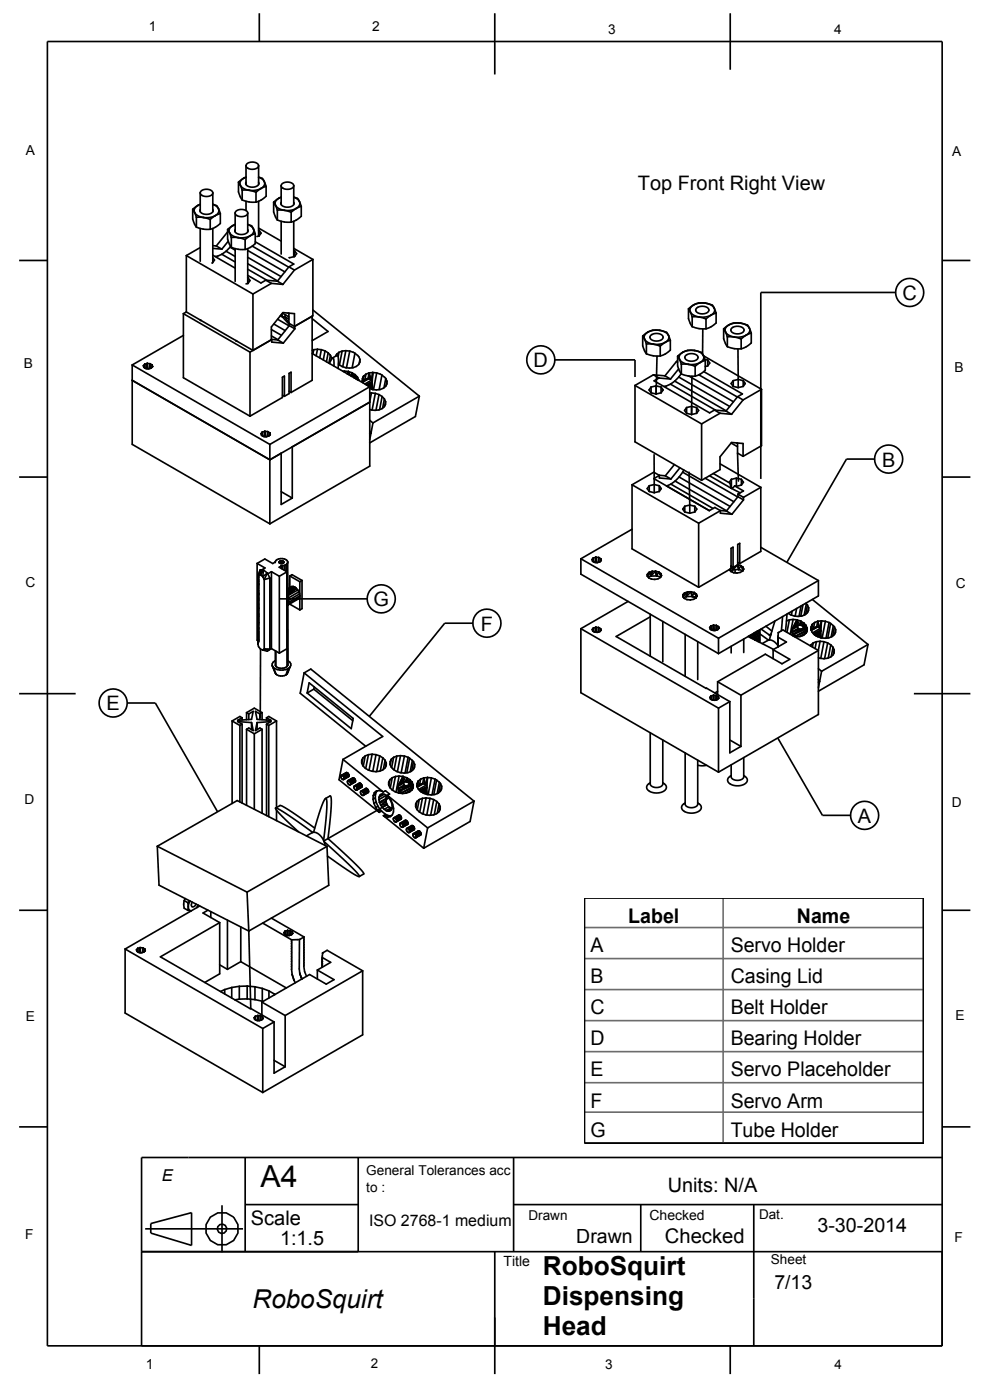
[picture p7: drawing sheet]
<svg xmlns="http://www.w3.org/2000/svg" width="210mm" height="297mm" viewBox="0 0 210 297" stroke-linecap="round" stroke-linejoin="round" font-family="sans-serif">
<defs><g id="words">
<text font-size="6.4" x="55.3" y="251.9">A4</text>
<g font-size="5.6">
<text x="115.1" y="270.5">RoboSquirt</text>
<text x="115.1" y="276.8">Dispensing</text>
<text x="115.1" y="283.2">Head</text>
</g>
<text font-size="5.5" x="53.6" y="277.5">RoboSquirt</text>
<g font-size="4.3">
<text x="133.3" y="195.8">Label</text>
<text x="169.1" y="195.8">Name</text>
<text x="125.3" y="202">A</text>
<text x="155" y="202">Servo Holder</text>
<text x="125.3" y="208.6">B</text>
<text x="155" y="208.6">Casing Lid</text>
<text x="125.3" y="215.2">C</text>
<text x="155" y="215.2">Belt Holder</text>
<text x="125.3" y="221.8">D</text>
<text x="155" y="221.8">Bearing Holder</text>
<text x="125.3" y="228.4">E</text>
<text x="155" y="228.4">Servo Placeholder</text>
<text x="125.3" y="235">F</text>
<text x="155" y="235">Servo Arm</text>
<text x="125.3" y="241.2">G</text>
<text x="155" y="241.2">Tube Holder</text>
<text x="53.2" y="259.8">Scale</text>
<text x="141" y="263.7">Checked</text>
</g>
<g font-size="4.2">
<text x="135.3" y="40.4">Top Front Right View</text>
<text x="191.4" y="63.6">C</text>
<text x="113.2" y="77.9">D</text>
<text x="187.1" y="99">B</text>
<text x="79.2" y="128.6">G</text>
<text x="102" y="133.8">F</text>
<text x="22.6" y="150.7">E</text>
<text x="182" y="174.6">A</text>
<text x="141.7" y="252.8">Units: N/A</text>
<text x="173.4" y="261.3">3-­30-­2014</text>
<text x="59.4" y="264.1">1:1.5</text>
</g>
<g font-size="4.1">
<text x="122.2" y="263.6">Drawn</text>
<text x="164.3" y="273.4">7/13</text>
</g>
<text font-size="3.5" x="34.3" y="250.6">E</text>
<text font-size="3.4" x="78.3" y="260.1">ISO 2768-­1 medium</text>
<g font-size="3">
<text x="137.8" y="258.8">Checked</text>
<text x="106.8" y="268.7">Title</text>
<text x="30.9" y="290.3">1</text>
</g>
<g font-size="2.9">
<text x="31.6" y="6.6">1</text>
<text x="79" y="6.6">2</text>
<text x="129" y="7.2">3</text>
<text x="176.9" y="7.1">4</text>
<text x="5.5" y="32.9">A</text>
<text x="202" y="33">A</text>
<text x="5.1" y="78.1">B</text>
<text x="202.5" y="79">B</text>
<text x="5.4" y="124.6">C</text>
<text x="202.7" y="124.7">C</text>
<text x="5.2" y="170.7">D</text>
<text x="201.9" y="171.2">D</text>
<text x="5.5" y="216.7">E</text>
<text x="202.7" y="216.5">E</text>
<text x="77.7" y="249.2">General Tolerances acc</text>
<text x="77.7" y="252.9">to :</text>
<text x="5.4" y="262.9">F</text>
<text x="112.1" y="258.8">Drawn</text>
<text x="161" y="258.7">Dat.</text>
<text x="202.5" y="263.4">F</text>
<text x="163.5" y="268.2">Sheet</text>
<text x="128.4" y="290.4">3</text>
</g>
<g font-size="2.8">
<text x="78.6" y="290.2">2</text>
<text x="177" y="290.5">4</text>
</g>
</g></defs>
<g fill="none" stroke="#000" stroke-width=".35">
<path d="M10.1 8.8h189.8v276.7h-189.8zM55 2.8v6M105 2.8v13M154.9 2.8v12M4.1 55.3h6M199.9 55.3h5.9M117.7 76.3h17v3.7M136.3 71.3v2.1l.8 1.7M136.3 71.3l.4 .6M136.7 71.9l.6 .7 1.3 .4M136.7 71.9l.4 1.1M137.1 75.1l1.5 .4h1.4"/>
<path d="M137.1 73v2.1M137.1 73h1.5M137.4 70.5l-1.1 .8M137.4 70.5a1.16 1.16 0 0 0-.7 1.4M138.1 71.1a1.73 1.73 0 0 1 2.6 .4 1.62 1.62 0 0 1-2.8 0zM138.6 73l1.4 .4M138.6 79.5l2.5 .2M138.6 79.5l1.2 .7M138.6 79.5l-3.9 2.3M139.9 70.1a3.3 3.3 0 0 0-2.5 .4M139.9 70.1h-1.2l-1.3 .4M139.9 70.1l1.3 .4 .6 .7"/>
<path d="M139.9 70.1l1.5 .4 .4 .7M140 73.4v2.1M141.1 79.7l1.1 .7M141.1 72.6l-1 .4h-1.5M141.1 72.6l-1.1 .8M141.8 71.2a1.13 1.13 0 0 1-.7 1.4M141.8 71.2l.4 1M142.2 72.2l-1.1 .4M142.2 72.2v2.1l-1.1 .8-1.1 .4M143.5 76.7l.2 .1M143.5 76.7l-2.4 3M143.7 75.6v2.1l.8 1.6"/>
<path d="M143.7 75.6l.4 .6M143.7 76.5l-.2 .2M144 78.3l-1.8 2.1M144 80l10.8 6.2M144 80l-.9 .9M144.1 76.2l.6 .6 1.3 .5M144.1 76.2l.4 1.1M144.5 79.3l-.5 .7M144.5 79.3l1.5 .5h1.5M144.5 77.3v2M144.5 77.3h1.5M144.8 74.8l-1.1 .8"/>
<path d="M144.8 74.8a1.16 1.16 0 0 0-.7 1.4M145.5 75.4a1.73 1.73 0 0 1 2.6 .4 1.62 1.62 0 0 1-2.8 0zM146 77.3l1.5 .4M146 65.5v2.1l.8 1.7M146 65.5l.4 .7M146.1 79.8l9.5 5.4M146.4 66.2l.6 .6 1.3 .4M146.4 66.2l.4 1M146.8 69.3l1.5 .4 1.5 .1M146.8 67.2v2.1M146.8 67.2h1.5M147.1 64.7l-1.1 .8"/>
<path d="M147.1 64.7a1.16 1.16 0 0 0-.7 1.5M147.3 74.4a3.3 3.3 0 0 0-2.5 .4M147.3 74.4l-1.2-.1-1.3 .5M147.3 74.4l1.3 .4 .6 .6M147.3 74.4l1.5 .4 .4 .6M147.5 77.7v2.1M147.8 65.4a1.73 1.73 0 0 1 2.6 .4 1.62 1.62 0 0 1-2.8 0zM148.2 79.5l8.2 4.7M148.3 67.2l1.5 .5M148.5 76.9l-1 .4h-1.5M148.5 76.9l-1 .8M149.2 75.4a1.13 1.13 0 0 1-.7 1.5"/>
<path d="M149.2 75.4l.4 1.1M149.2 75.5l12.3 7.1M149.3 78.8l8.2 4.8-1.1 .6M149.5 76.3l.6 .1M149.6 76.5l-1.1 .4M149.6 76.5v2.1l-1.1 .8-1 .4M149.7 64.3h-1.5l-1.1 .4M149.7 64.3a3.3 3.3 0 0 0-2.6 .4M149.7 64.3l1.2 .5 .6 .6M149.7 64.3l1.4 .4 .4 .7M149.8 67.7v2.1M150.1 77.6l-.5 .1"/>
<path d="M150.1 76.4l.5 .6-.5 .6M150.1 76.4v1.2M150.8 66.9l-1.3 .4-1.2-.1M150.8 66.9l-1 .8M151.5 65.4a1.13 1.13 0 0 1-.7 1.5M151.5 65.4l.4 1M151.9 66.4l-1.1 .5M151.9 66.4v2.1l-1.1 .8-1 .5M153.5 69.8v2.1l.8 1.6M153.5 69.8l.4 .6M153.9 70.4l.6 .6 1.3 .5M153.9 70.4l.4 1.1"/>
<path d="M154.3 73.5l1.5 .5h1.4M154.3 71.5v2M154.3 71.5h1.5M154.6 69l-1.1 .8M154.6 69a1.16 1.16 0 0 0-.7 1.4M155.2 69.6a1.73 1.73 0 0 1 2.6 .4 1.62 1.62 0 0 1-2.8 0zM155.8 71.5l1.4 .4M157.1 68.6a3.3 3.3 0 0 0-2.5 .4M157.1 68.6l-1.2-.1-1.3 .5M157.1 68.6l1.1 .3 .8 .7M157.1 68.6l1.5 .4 .4 .6M157.2 71.9v2.1"/>
<path d="M158.3 71.1l-1.3 .4h-1.2M158.3 71.1l-1.1 .8M159 69.6a1.13 1.13 0 0 1-.7 1.5M159 69.6l.4 1.1M159.4 70.7l-1.1 .4M159.4 70.7v2.1l-1.1 .8-1.1 .4M190 62h-28.6v39.6M134.7 81.8l14.1 8.1M134.7 81.8v11.9l14.1 8.2M138.1 82.1l-.4 .6 .4 .6M138.1 83.3l1.1 .3M138.1 82.1v1.2"/>
<path d="M139.2 81.9l1 .2M139.2 81.9v1.7M139.2 81.9l-1.1 .2M139.8 80.2l2.4 .2M139.8 80.2l-1.1 .6 11.8 6.8 1.1-.6M140.2 83.3l-1 .3M140.2 82.1l.5 .6-.5 .6M140.2 82.1v1.2M142.2 81.5l9.6 5.5M142.2 81.5l-1.4 .5M143 98.6l-1.9 2.3M143.1 80.9l-.9 .6"/>
<path d="M143.1 80.9l10.9 6.3M144.2 99.2l-1.9 2.4M145.1 99.7l-.3 .5M145.6 86.5l-.4 .6 .4 .6M145.6 87.7l1.1 .2M145.6 86.5v1.2M146.7 86.2l1.1 .3M146.7 86.2v1.7M146.7 86.2l-1.1 .3M147.8 87.7l-1.1 .2M147.8 86.5v1.2M147.8 86.5l.4 .6-.4 .6"/>
<path d="M148.8 89.9v12M151.6 87l2.4 .2M151.6 87l1.1 .7M152.7 87.7l2.5 .2M152.7 98.4l8.7 5M152.7 87.7l-3.9 2.2M154 87.2l1.2 .7M155.1 94l1.3 .8M155.5 80.8l-.4 .6 .4 .6M155.5 82l1.1 .2M155.5 80.8v1.2M156.3 94l.1 .1"/>
<path d="M156.4 84.2l1.2 .6M156.4 94v2.1l1.2 .7M156.4 84.2l-2.4 3M156.6 80.5l1.1 .3M156.6 80.5v1.7M156.6 80.5l-1.1 .3M157.6 96.8v-2.7l-2.4-.2-2.5 3v2.7l-3.9 2.3M157.6 84.8l-2.4 3.1M157.7 82l-1.1 .2M157.7 80.8l.4 .6-.4 .6M157.7 80.8v1.2M161.5 82.6v12l-3.9 2.2"/>
<path d="M161.5 82.6l-3.9 2.2M185.5 97.4h-5.9l-12.7 21.9M4.1 101.2h6M54.5 119.5l1.7 1-.8 .5M54.5 119.5v16.3l.2 .1M54.5 119.5l1.7-.9 1.6 .9 .6-.2a1.51 1.51 0 0 1 2.5-.4l.1 .2v7.6M59.3 119.1v.3M59.3 119.4v.1M59.3 119.1h.1M59.3 119.1v.4M59.3 119.5h.2M59.5 119.5l.1 .1"/>
<path d="M59.5 119l-.2 .1M59.5 119v.5M59.6 119h.2M59.6 119v.6M59.6 119.6h.2M59.6 119h-.1M59.8 119h.1M59.8 119v.6M59.9 119.5l-.1 .1M59.9 119l.2 .1M59.9 119v.5M60.1 119.5h-.2"/>
<path d="M60.1 119.1h.1M60.1 119.1v.4M60.2 119.4l-.1 .1M60.2 119.1v.3M60.3 119.9l-.4 .1M60.3 119.9v1.1M60.7 119.8v1.4M60.7 119.8l-.4 .1M60.9 119.6l.1 21.5M60.9 119.6l-.2 .2M60.9 119.6l.1 8.8M60.9 119.6v21.8"/>
<path d="M60.9 119.6l.1 7.1M61 119.4l-.1 .2M123.2 118.5l29.2 16.9M123.2 118.5v3.3l29.2 16.9M125.6 118.7h.1M125.6 118.7l.1 .3 .4 .3M125.9 118.4l-.3 .3M125.9 118.4v.8M125.9 118.4h.1M126.1 119.3h.1M126.4 118.2l-.5 .2M126.4 118.2l-.2 1.1"/>
<path d="M126.4 118.2v1.1M126.4 118.2l.6 .1M126.4 118.2v1.1v-1.1M126.4 118.2l.2 1.1M126.4 118.2h.1M127 118.3h.1M127 118.3v1M127 118.3l.4 .2M127.3 119.2l-.6 .2-.6-.1M127.3 119.2h.1M127.4 118.5l.1 .4M127.4 118.5v.5"/>
<path d="M127.5 118.9h.1M127.5 118.9l-.2 .3M134.1 112.3l-10.9 6.2M134.1 102.8l14.1 8.2M134.1 102.8v13.6l14.1 8.2M137.7 103l-.4 .7 .4 .6M137.7 104.3l1.1 .2M137.7 103v1.3M138.8 102.8l1 .2M138.8 102.8v1.7M138.8 102.8l-1.1 .2M139.8 100.8l1.3 .1"/>
<path d="M139.8 104.3l-1 .2M139.8 103l.5 .7-.5 .6M139.8 103v1.3M139.9 100.9l-1.2 .6 11.8 6.8 1.1-.6 1.2 .6M139.9 100.9l-1.2-.7-4.6 2.6M139.9 100.9v.5l2.4 .2M141.1 100.9l1.2 .7M141.4 103.1h.1M142.3 102.7l9 5.2M142.3 102.7l-.9 .4M143.2 102.1l10.9 6.3M143.2 102.1l-.9 .6"/>
<path d="M144.1 101.2l-.9 .9M144.1 101.2l10.8 6.2M144.8 100.2l-.7 1M144.8 100.2l10.9 6.2M145.3 107.4l-.5 .6 .5 .6M145.3 108.6l1 .3M145.3 107.4v1.2M146.3 107.1l1.1 .3M146.3 107.1v1.8M146.3 107.1l-1 .3M147.4 107.4v1.2M147.4 108.6l-1.1 .3"/>
<path d="M147.4 107.4l.4 .6-.4 .6M148.2 111v13.6M149.6 101.4l6.9 4M150.5 100.9l4.6 2.7M151.3 100.5l3.6 2M152.8 108.3l1.3 .1M152.8 108.3l-4.6 2.7M152.8 108.3v.6l2.5 .2M154.1 108.4l1.2 .7M154.9 102.5l.2 1.1M155.1 101.7l-.4 .6 .2 .2M155.1 101.7v1.9"/>
<path d="M155.8 103.1l-.7 .5M155.8 103.1l.4 .1M155.8 103.1l1.9 1.1-1.2 .6M156.2 101.4l1.1 .3M156.2 101.4v1.8M156.2 101.4l-1.1 .3M156.5 119.8l-1.1 1.1M156.5 119.8h-.1M156.5 119.3l.4 .3M156.5 119.8l.6 .2M156.5 119.8h.1M156.5 119.8l.2 1"/>
<path d="M156.5 105.4l1.2 .7M156.5 105.4l-2.4 3M156.5 104.8l1.2 .7M156.5 104.8v.6M156.9 119.6v-4.3l-.4 .2v4.3l-1 .6M157.1 120h.1M157.1 120l.6 .8-.5-.8M157.1 120l-.4 .8M157.2 120l.4 .3M157.3 102.9l-1.1 .3M157.3 101.7l.4 .6-.4 .6M157.3 101.7v1.2"/>
<path d="M157.7 106.1l-2.4 3M157.7 105.5v.6M161.4 103.4v13.6l-4.5 2.6M161.4 103.4l-3.7 2.1M161.4 116.1l12.2 7.1M199.9 101.2h5.9M54.7 129.4l.1-.3-.1 .4M54.7 135.6l.1-.4-.1 .5M54.7 136.4l.1 .8 .5 .5 .4 .2M54.7 134.7l.1-.5-.1 .6M54.7 133.6l.1-.4-.1 .5M54.7 128.3v.2"/>
<path d="M54.7 122.6v.2M54.7 122.4v.1M54.7 132.4l.1-.5-.1 .5M54.7 124.1v.1M54.7 125.4v.2M54.7 126.2v.3M54.7 128.1v.1M54.7 130.6v.1M54.7 136.3v.1M54.7 136v.2M54.7 135.9v.1M54.7 135.6v.2"/>
<path d="M54.7 135.5v.1M54.7 135.2v.2M54.7 135.1v.1M54.7 134.8v.2M54.7 134.7v.1M54.7 134.4v.2M54.7 134.3h.1M54.7 134v.2M54.7 133.6v.2M54.7 133.2v.2M54.7 133v.1M54.7 132.8v.2"/>
<path d="M54.7 132.4v.2M54.7 132v.2M54.7 131.8v.1M54.7 131.7v.1M54.7 131.1v.3M54.7 131v.1M54.7 130.7v.2M54.7 130.3v.2M54.7 129.9v.2M54.7 129.8v.1M54.7 129.5v.2M54.7 129.1v.2"/>
<path d="M54.7 129h.1M54.7 128.7v.2M54.7 128.6h.1M54.7 127.9v.2M54.7 127.7v.1M54.7 127.5v.2M54.7 127.3v.1M54.7 127.1v.2M54.7 126.9v.1M54.7 126.5v.1M54.7 126.1v.1M54.7 125.8v.3"/>
<path d="M54.7 125.7v.1M54.7 125v.2M54.7 124.9v.1M54.7 124.6v.2M54.7 123.8v.2M54.7 123.7h.1M54.7 123.4v.2M54.7 122.8v.1M54.7 124.2l.1-.4-.1 .7M54.7 130.7l.1-.4-.1 .6M54.7 122.8l.1-.4-.1 .6M54.7 123v.2"/>
<path d="M54.7 123.3h.1M54.7 124.5v.1M54.7 124.2v.2M54.7 125.3v.1M54.7 129.4v.1M54.7 131.4v.1M54.7 131.5v.1M54.7 132.2v.1M54.7 132.6v.1M54.7 133.5h.1M54.7 126.3l.1-.3-.1 .5M54.7 123.1h.1"/>
<path d="M54.7 127v.1M54.7 127.4v.1M54.7 130.8v.1M54.7 134.2v.1M54.7 134.6v.1M54.7 122.5v.1M54.7 135.3l.1-.4-.1 .6M54.7 122.8h.1M54.7 123.2v.1M54.7 123.3v.1M54.7 124.3h.1M54.7 125.2v.1"/>
<path d="M54.7 126.5h.1M54.7 126.9h.1M54.7 127.1v.1M54.7 127.3h.1M54.7 127.7h.1M54.7 128.1h.1M54.7 128.2v.1M54.7 128.4h.1M54.7 128.5v.1M54.7 128.9v.1M54.7 129.3v.1M54.7 130.3h.1"/>
<path d="M54.7 130.9v.1M54.7 131.1h.1M54.7 131.5h.1M54.7 131.8h.1M54.7 131.9v.1M54.7 132v.1M54.7 132.6h.1M54.7 133.1v.1M54.7 133.4v.1M54.7 133.5v.1M54.7 133.9v.1M54.7 135v.1"/>
<path d="M54.7 135.6h.1M54.7 135.8v.1M54.7 133.8v.1M54.7 123.6v.1M54.7 123.7v.1M54.7 123.9h.1M54.7 124v.1M54.7 124.4v.1M54.7 124.8v.1M54.7 125.6v.1M54.7 125.8h.1M54.7 126v.1"/>
<path d="M54.7 127.5v.1M54.7 129.7v.1M54.7 130.5v.1M54.7 130.7h.1M54.7 132.3v.1M54.7 132.7v.1M54.7 134.3v.1M54.7 135.2h.1M54.7 135.4v.1M54.7 136h.1M54.7 136.1v.1M54.7 136.4h.1"/>
<path d="M54.7 126.6v.3M54.7 122.9v.1M54.7 128.6v.1M54.7 130.1v.2M54.7 131.6v.1M54.7 133h.1M54.7 136.2v.1M54.7 122.7h.1M54.7 124.7v.1M54.7 125h.1M54.7 125.4h.1M54.7 126.2h.1"/>
<path d="M54.7 126.7v.1M54.7 127.8v.1M54.7 129v.1M54.7 131.4h.1M54.7 132.2h.1M54.7 127.2l.1-.4-.1 .6M54.8 123.3l-.1 .3M54.8 125.6l-.1 .4 .1-.4M54.8 129.6l-.1 .2M54.8 124.5l-.1 .4M54.8 126.7l-.1 .4M54.8 128.9l-.1 .4 .1-.4"/>
<path d="M54.8 132.7l-.1 .4M54.8 133.6l-.1 .3M54.8 122.2l-.1 .5M54.8 123.2l-.1 .6M54.8 123.5l-.1 .4M54.8 124.4l-.1 .4M54.8 126.3l-.1 .5M54.8 126.6l-.1 .6M54.8 127l-.1 .6M54.8 127.3l-.1 .6M54.8 128.2l-.1 .5M54.8 128.5l-.1 .6"/>
<path d="M54.8 128.8l-.1 .3M54.8 129.4l-.1 .5M54.8 132.6l-.1 .6M54.8 133.5l-.1 .5M54.8 133.7l-.1 .3M54.8 133.8l-.1 .6M54.8 134.5l-.1 .6M54.8 134.7l-.1 .5M54.8 135.3l-.1 .6M54.8 135.6l-.1 .4M54.8 135.7l-.1 .6M54.8 136l-.1 .4"/>
<path d="M54.8 129.4l-.1 .6M54.8 126.3l-.1 .6M54.8 133.9l-.1 .5 .1-.3M54.8 134l-.1 .7M54.8 134.6l-.1 .6M54.8 134.8l-.1 .7M54.8 135.4l-.1 .7M54.8 135.8l-.1 .7M54.8 122.3l-.1 .6M54.8 123.3v.3M54.8 127.2l-.1 .7 .1-.4M54.8 128.2l-.1 .8"/>
<path d="M54.8 131.4l-.1 .6M54.8 133.5l-.1 .7M54.8 134.3l-.1 .7M54.8 135.1l-.1 .7M54.8 130.7v.4M54.8 122l-.1 .4M54.8 134.5l-.1 .4M54.8 126.6l-.1 .5M54.8 133.4l-.1 .6M54.8 132.2l-.1 .4M54.8 131.4l-.1 .4M54.8 131l-.1 .4"/>
<path d="M54.8 130.2l-.1 .4M54.8 129.4l-.1 .4M54.8 128.3l-.1 .4M54.8 128l-.1 .6M54.8 127.3l-.1 .4M54.8 127.2l-.1 .4M54.8 127l-.1 .5M54.8 126.9l-.1 .4M54.8 126.2l-.1 .6M54.8 124.2l-.1 .4M54.8 123.2l-.1 .5M54.8 123.1l-.1 .4"/>
<path d="M54.8 122.1l-.1 .5M54.8 135.9l-.1 .4M54.8 135.7l-.1 .5M54.8 135.5l-.1 .4M54.8 135.1l-.1 .4M54.8 134.7l-.1 .4M54.8 134.8l-.1 .4M54.8 134.4l-.1 .4M54.8 134.1l-.1 .4M54.8 134l-.1 .4M54.8 133.8l-.1 .5M54.8 133.7l-.1 .4"/>
<path d="M54.8 132.9l-.1 .4M54.8 132.7l-.1 .5M54.8 132.6l-.1 .4M54.8 132.5l-.1 .3M54.8 132.3l-.1 .5M54.8 131.7l-.1 .5M54.8 131.5l-.1 .5M54.8 131.3l-.1 .4M54.8 130.8l-.1 .4M54.8 130.7l-.1 .4M54.8 130.6l-.1 .4M54.8 130l-.1 .4"/>
<path d="M54.8 129.8l-.1 .5M54.8 129.5l-.1 .4M54.8 128.9l-.1 .5M54.8 129.2l-.1 .4M54.8 128.8l-.1 .4M54.8 128.7l-.1 .4M54.8 128.5l-.1 .5M54.8 128.4l-.1 .4M54.8 127.7l-.1 .4M54.8 127.6l-.1 .4M54.8 127.4l-.1 .5M54.8 126.8l-.1 .4"/>
<path d="M54.8 125.8l-.1 .4M54.8 125.7l-.1 .4M54.8 125.5l-.1 .4M54.8 125.4l-.1 .4M54.8 125.3l-.1 .4M54.8 124.7l-.1 .4M54.8 124.6l-.1 .4M54.8 124.3l-.1 .6M54.8 123.6l-.1 .5M54.8 123.4l-.1 .4M54.8 122.6l-.1 .5M54.8 123l-.1 .4"/>
<path d="M54.8 122.3l-.1 .4M54.8 122.8l-.1 .5M54.8 123.9l-.1 .4M54.8 124.9l-.1 .4M54.8 125l-.1 .4M54.8 125.1l-.1 .4M54.8 127.9l-.1 .4M54.8 131.1l-.1 .4M54.8 133l-.1 .5M54.9 130.6l-.2 .6 .1-.6M54.9 121.7l-.1 .3M54.9 121.7l-.2 .7"/>
<path d="M55.2 121l.1 1M55.2 121l-.4 1M55.2 121l-.3 .7M55.3 122h-.5M55.3 122l.4 .3M55.4 121h-.2M55.4 121h.1M55.4 121l-.1 1M55.7 122.3l.4 .7M55.9 120.9l-.5 .1M55.9 120.9l-.6 1.1M55.9 120.9l.8 .7"/>
<path d="M55.9 120.9l-.2 1.4M55.9 120.9l-.7 .1M56.1 137.6l1.1 .1M56.1 123v14.6M56.1 137.6l-.4 .3M56.7 121.6l-.6 1.4M56.7 121.6l-1 .7M56.7 121.6l.5 1M57.2 137.7l-.5 .5-1-.3M57.2 122.6v15.1M57.2 122.6l-1.1 .4M57.2 137.7l-1.5 .2"/>
<path d="M57.6 137.6l1.7 1M57.6 121.3l-.8 .4M57.6 121.3l1.7 .9M57.6 121.3v16.3M57.6 137.6l-.6 .3M58.4 138.1v3l.1 .3M58.5 138.1v3.3M59.3 127h18.6M59.3 122.2v16.4M59.7 120.1v.5M59.7 120.1l-.5 .2 1.7 1-1.6 .9M59.9 120l-.2 .1"/>
<path d="M59.9 120v.7M60.9 137.6l-1.6 1M61 128.4v12.7M61 126.8v1.6M61 126.8v.1M61 126.4v.5M61 126.7v.2M61 126.7v.1M61 128.4h.1M61 126.9l.2 .5M61.2 127.4v.4M61.2 128.1l-.2 .3"/>
<path d="M61.2 127.8v.3M61.5 122.2l2.1 1.2M61.5 122.2l.4-.3 2.2 1.2M61.5 122.2v2.5M61.5 128.1l2.1 1.3M61.9 124.4l-.9 .6M62.2 124.4l-1.2 .7M62.2 124.4l-1.2 1M62.2 124.4h-.3M62.2 124.4l.3 .2M62.5 124.6l-1.5 1.2M62.5 124.6l-1.5 .8"/>
<path d="M62.5 124.6l.4 .2M62.9 124.8l-1.9 1.5M62.9 124.8l-1.9 1.1M62.9 124.8l-1.9 1.6M62.9 124.8l.3 .4M63.2 125.2l.2 .4M63.2 125.2l-2.2 1.2M63.4 125.6l-2.4 1.3M63.4 125.6l.1 .4M63.5 126.7l-.1 .3-2.4 1.4M63.5 126l.1 .4M63.5 126l-2.3 1.4"/>
<path d="M63.5 126.7l-2.3 1.4M63.6 126.4l-2.4 1.4M63.6 123.4v6M63.6 126.4l-.1 .3M64.1 123.1l-.5 .3M64.1 123.1v6l-.5 .3M100.3 132.2h-6l-16 19.8M123.2 133.4v13.6l29.2 16.8M123.2 133.4l29.2 16.8M125.6 133.5h.1M125.6 133.5l.1 .4 .5 .2a1.22 1.22 0 0 0 1.3-.4M125.9 133.2l-.3 .3"/>
<path d="M125.9 133.2v.8v-.8M125.9 133.2h.1M126.4 133.1v1M126.4 133.1v1v-1M126.4 133.1h.6M126.4 133.1l-.5 .1M127 133.1l-.1 1M127 133.1h.1M127 133.1v1M127 133.1l.4 .3M127.4 133.4l.1 .3M127.4 133.4v.4"/>
<path d="M127.5 133.7h.1M133.2 127.6l-10 5.8M137.3 122.2l.3 .4M137.4 121.8l-.1 .4M137.4 121.8h.1M137.6 122.6h.1M137.7 121.4l-.3 .4M137.7 121.4l-.4 .5M137.7 121.4h.1M137.7 121.4l-.4 .6M137.9 130.9l-7.2 4.1 24.1 13.8M137.9 130.3v8.9"/>
<path d="M138 122.2l-.5 .2M138 122.2h.1M138.3 121.2l-1 1M138.3 121.2l-.3 1M138.3 121.2l-.6 .2M138.3 121.2h.1M139.1 121.2l.6 .2M139.1 121.2l.2 1M139.1 121.2h-.8M139.3 122.2h-1.3M139.3 122.2l-.2-1-1.1 1M139.3 122.2h.1"/>
<path d="M139.3 122.2l.9 .2M139.7 121.4h.1M139.7 121.4l-.4 .8M139.7 121.4l.5 .3M139.7 121.4l.6 .8M140.1 122.5a2.23 2.23 0 0 1-2.5 .1M140.1 122.5h.1M140.2 121.7l.1 .4M140.2 121.7h.1M140.2 121.7l.1 .4-.2 .4M140.6 131.8v8.6M144.8 126.6h.1"/>
<path d="M144.9 126.6l.2 .3M144.9 126.2l-.1 .4M144.9 126.1v.1M145 126.7v.1M145.1 126.9h.1M145.3 125.8l-.4 .3M145.3 125.8h.1M145.3 125.8l-.4 .5M145.3 125.8l-.4 .6M145.3 134.6v8.9M145.5 126.6l-.5 .2M145.6 126.6h-.1"/>
<path d="M145.9 125.6l-1 1M145.9 125.6l-.4 1M145.9 125.6l-.6 .2M145.9 125.6h.1M146.6 125.5l.7 .2M146.6 125.5l.2 1M146.6 125.5l-.7 .1M146.8 126.5l.9 .3M146.8 126.5l-1.2 .1M146.8 126.5l-.2-1-1 1.1M146.8 126.5h.1M147.3 125.7h.1"/>
<path d="M147.3 125.7l.5 .9-.5-.9M147.3 125.7l-.5 .8M147.3 125.7l.4 .3M147.6 126.9a2.23 2.23 0 0 1-2.4 0M147.6 126.8v.1M147.6 126.7v.1M147.7 126l.1 .5M147.8 126.5l-.2 .3M148 136.1v8.1M150.5 133.1h.1M150.5 133.1l.1 .4 .5 .2M150.8 132.8l-.3 .3"/>
<path d="M150.8 132.8v.8M150.8 132.8h.1M151.1 133.7h.1M151.1 133.7l.6 .1M151.4 132.6l-.6 .2M151.4 132.6l-.1 1.1M151.4 132.6l-.2 1.1M151.4 132.6l.1 1.1M151.4 132.6l.6 .1M151.4 132.6h.1M151.7 133.8h.1M152 132.7h.1"/>
<path d="M152 132.7l.4 .2M152 132.7v1M152.2 133.6l-.5 .2M152.2 133.6h.1M152.4 132.9l.1 .4M152.4 132.9v.5M152.4 135.4v3.3M152.5 133.3h.1M152.5 133.3l-.3 .3M154.7 120.8v.1M154.7 120.8h.1M154.7 120.9a1.45 1.45 0 0 0 1.6 .7"/>
<path d="M154.9 120.7l-.2 .2M155.1 120.1l.4 .3M155.1 137.1v1.4M155.3 120.3l-.2 .2M155.3 120.9v.5M155.4 120.9l-.5 .2M155.5 120.4v-4.3l-.4 .2v4.3l-6.9 4M155.6 120.3l-.2 .6M155.9 120.8v.7M156.3 121.6h.1M156.7 120.8l-1.3 .1M156.7 120.8h.1"/>
<path d="M156.7 120.8l.9 .2M157.6 121v.1M157.6 120.3h.1M157.6 120.3l.1 .4M157.7 120.7h.1M157.7 120.7a1.21 1.21 0 0 1-1.4 .9M157.8 135.6v2.8M158.7 135l5.4 2.8M159 135.2h.1M159.1 135.2h.1M159.8 135.2l-.5 .1M159.8 134.6l-.7 .2"/>
<path d="M160.2 134.3v.3M160.2 134.9v.3M160.2 135.4v.3M160.2 134.3h-.3M160.2 134.9h-1.3M160.2 135.4h-.7M160.2 134.2v.1M160.2 135.7v.1M160.2 135.7h-.1M160.2 134.6h-.8M160.2 135.2h-1.1M160.2 134.6v.3"/>
<path d="M160.2 135.2v.2M160.2 134.6v.1M160.2 135.2h.1M161.1 135.9l.1 .3M161.1 135.4l.1 .3M161.1 134.9l.1 .3M161.1 134.3l.1 .3M161.1 133.8l.1 .3M161.1 133.8l-.6 .2M161.1 133.8l-.9 .5M161.1 134.3l-.9 .3M161.1 134.3l-.9 .6"/>
<path d="M161.1 134.9l-.9 .3M161.1 134.9l-.9 .5M161.1 135.4l-.9 .3M161.1 135.4l-.8 .5M161.1 135.9l-.3 .2M161.1 134.4l1.9 1.4M161.1 133.6v.2M161.2 136.2v.1M161.2 135.7l-.1 .2M161.2 135.2l-.1 .2M161.2 134.6l-.1 .3M161.2 134.1l-.1 .2"/>
<path d="M161.2 134.1l-1 .5M161.2 134.6l-1 .6M161.2 135.2l-1 .5M161.2 135.7l-.6 .3M161.2 136.2l-.1 .1M161.4 133.4l2 1.5M162.5 132.9l1.2 1M163 135.8l-1.3 .7M163.2 135.8l.9 .2 .9 1M163.2 135.8h-.2M163.2 134.7h.1M163.4 134.7v.1"/>
<path d="M163.4 134.7l-.1 .1M163.5 134.6l-.1 .1M163.5 134.6l-.3 .1M164 137.8l3.5 2.1-1.6 .9-3.6-2-10.1 5.8M164 137.8v1.9M164.4 131.7l-1.2 4.1M165 135.7v.3M165 135.2v.2M165 135.2l1.8 1-2.8 1.6M165 135.4v.3M165 137v.2zM165 136.5h.1"/>
<path d="M165 136h.1M165 135.4h.1M165 136.5v.5M165 136v.5M165.1 134.2l-.1 1M165.1 134.2v.1M165.1 134.2l1-.6 7.5 4.4M166 130.8l-.3 3M166.9 130.3l-.3 3.6M167.4 131.5l-.5 2.6M167.4 131.5l-.6 .2M168 133.6l.1 1.2-.1-.8"/>
<path d="M168 133.6v.4M168 129.6l-.1 .9M168 134l.4 .5M168.2 133.2l-.2 .4M168.2 131.4l-.8 .1M168.2 131.4l.9 .1M168.2 131.4l-.6 3.1M168.4 134.5l-.1 .4M168.4 134.5l.1 .1M168.5 134.6l-.1 .4M168.5 134.6l.3 .3M168.5 134.6l.1 .5"/>
<path d="M168.5 135.1h.5M168.7 132.8l-.5 .4M168.8 134.9v.2M168.8 134.9l.2 .2M168.8 132.8h-.1M169 132.7l-.8 .5M169 129.1l-.3 1.6M169.1 131.5l-1.1 2.1M169.1 131.5l.7 .3M169.1 131.5l.6 1.1M169.1 131.5l-.4 1.3M169.1 131.5l-.3 1.3"/>
<path d="M169.1 131.5l.1 1.1M169.2 132.9l-1.2 .7M169.2 132.9l.1 .4M169.2 132.6l-.4 .2M169.3 133.3l-1.3 .7M169.3 133.3l.2 .2M169.4 132.6l-.2 .3M169.5 133.5l-1.5 .5M169.7 132.6h.1M169.7 132.6h-.5M169.8 132.6l.5 .3M169.8 131.8v.8"/>
<path d="M169.8 131.8l.7 .4M169.8 131.8l.6 1.1M169.8 131.8l-.1 .8M169.8 131.8l.5 1.1M169.9 128.6l-.4 2.2M170.2 133.4l-2.2 .6M170.2 133.4l-1.8 1.1M170.2 133.4l-.7 .1M170.3 128.3l-.4 2.4M170.3 132.9h.1M170.4 132.9l.3 .4M170.5 133.1l-.3 .3"/>
<path d="M170.5 132.2l.5 .5M170.5 132.2l.3 1.4M170.5 132.2l-.1 .7M170.5 132.2l.2 1.1M170.6 133.2l-.4 .2M170.6 133.2l-2.2 1.3M170.7 134.6l-.5 .3M170.7 133.3l.1 .3M170.7 133.4l-2.3 1.1M170.8 133.5l-2.3 1.1M170.8 133.6l.1 .3M170.9 133.8l-2.1 1.1"/>
<path d="M170.9 133.9v.4M170.9 128l.1 .1M170.9 134l-2.1 .9M170.9 134.3l-1.4 .7M171 134.3l-.5 .5-1.5 .3M171 132.7l-.1 1.2M171 132.7l.2 .6M171 132.7v1.6M171 132.7l-.2 .9M171 128.1l.3 .3M171 128.1l-.4 2.4M171.2 133.3l-.1 .9"/>
<path d="M171.2 133.3v.5l-.2 .5M171.2 133.3l-.1 .8M171.3 128.4l.2 .5M171.3 128.4l-.4 1.9M171.5 128.9a1.58 1.58 0 0 1-1.4 1.8 3.6 3.6 0 0 1-2.9-.6M171.5 128.9l-.1 .9M172 136.8l-.1 .2M172 136.8v.2M172 133.6a2.69 2.69 0 0 0 2.2 1.7M172.1 133.7h.1M172.1 133.7l1.2-.7-1.2 .7M172.3 132.5l-.3 .5v.6"/>
<path d="M172.3 132.5l-.3 1.1M172.3 132.5l-.3 1M172.3 132.5l-.2 1.2M172.3 127.2l11.8 9.5M172.5 136.4l-.2 .9M172.5 136.4l-.5 .4M172.6 133.1l-.5 .6M172.8 132.1l-.2 1M172.8 132.1l-.5 .4M173.2 136.1l-.7 .3M173.2 136.1l-.3 1.5M173.2 133l-.6 .1"/>
<path d="M173.2 133l.4 .1M173.3 133l-1 .4M173.3 134.8h-.2M173.3 134.8v.2M173.5 131.8l.1 1.3M173.5 131.8l-.7 .3M173.5 131.8l-.3 1.2M173.5 131.8l.4 1.5M173.6 138v13.6l-21.2 12.2M173.6 138l-16.4 9.5M173.6 123.2v3.2l-21.2 12.3M173.6 123.2l-21.2 12.2"/>
<path d="M173.6 133.1l.3 .2M173.6 134.5l-.5 .3M173.7 134.4l-.1 .7M173.7 134.4l.3 .8M173.7 134.4l-.4 .4M173.7 134.4l-.7 .4M173.9 134.3l.2 1M173.9 134.3l-.2 .1M173.9 134.2l-.9 .6 .9-.5M173.9 133.3l.2 .1M174 136l-.8 .1M174 136l-.4 2"/>
<path d="M174 136l.8 .1M174 134.2l-1.1 .5M174 133.3l-1.6 .9M174 134.1l-1.2 .6M174.1 133.4v.5M174.1 133.7l-1.5 .7 1.5-.7M174.1 133.8l-1.4 .8M174.1 133.9l.1 1.4M174.1 133.9l-.2 .4M174.3 131.7l-.8 .1M174.3 131.7l.8 .1M174.3 131.7l-.4 1.6"/>
<path d="M174.3 131.7l-.2 2.2M174.3 131.7l-.2 1.7M174.8 136.1l-.7 3.6M174.8 136.1l.8 .3M175.1 131.8l.8 .3M175.1 131.8l-.7 3.5M175.6 136.4l-.7 3.3M175.6 136.4l.6 .4M175.9 132.1l-.7 3.3M175.9 132.1l.3 .2M176.2 132.3l-.6 3M176.2 132.3l.6 .4"/>
<path d="M176.2 136.8l-.5 2.8M176.2 136.8l.5 .5M176.7 137.3l.3 .6M176.7 137.3l-.4 2M176.8 132.7l.2 .3M176.8 132.7l-.5 2.4M177 137.9a1.58 1.58 0 0 1-1.5 1.7l-.8 .1-1.1-.2M177 137.9l-.2 .9M177 133l-.4 1.9M177 133l.2 .6M177.2 133.6l-.1 .9M177.2 133.6a1.58 1.58 0 0 1-1.4 1.7h-1.6"/>
<path d="M184.1 136.7l-.8 4.3-9.7 5.6M184.1 136.7l-9.8 5.7M4.1 147.2h11.9M27 149.1h5.9l13.3 23.1M49.2 152.9v17.6M49.2 152.9l1.7 1M50.9 153.9v16.2M51.4 152.3l-.5-.3-1.7 .9M51.4 153.6l-.5 .3M51.4 152.3v.4M51.4 153.6v16.8M52.3 154.7l1.6 1"/>
<path d="M52.3 151.2v1.5M52.3 151.2l.5 .3M52.8 151.5l.9-.6-.3 1.7-3 .2 1-.5M52.8 151.5v1.1M53.4 153.3l-3-.2 1 .5M53.4 153.3v1.5M53.4 153.3l.3 1.7-.9-.6-.5 .3v16.1M53.9 155.7v16M54.5 153.3l-.3 1.7 .9-.6 .5 .3v17.8M54.5 153.3v1.5M54.5 153.3l3-.2-1 .5M55.1 151.5l-.9-.6 .3 1.7 3 .2-1-.5"/>
<path d="M55.1 151.5v1.1M55.6 151.2v1.5M55.6 154.7l-1.7 1M55.6 151.2l-.5 .3M55.6 151.2l-1.7-1-1.6 1M56.5 153.6l.5 .3M56.5 152.3l.5-.3 1.7 .9M56.5 152.3v.4M56.5 153.6v19.4M57 153.9v19.3M57.7 141.2l.2 .3M57.7 141.2l.8 1.8"/>
<path d="M57.9 141.5a2.91 2.91 0 0 0 3.2 .3M57.9 141.5l.6 1.5M58.4 140.2a.97 .97 0 0 0-.7 1M58.5 143a1.94 1.94 0 0 0 2.2 .2M58.7 152.9l-1.7 1M58.7 152.9v18.4M60.9 141.4a1.88 1.88 0 0 1-2.4 0M60.9 143l-.2 .2M61 141.1l-.1 .3M61 140.2a.9 .9 0 0 1 .5 1.3M61.1 141.8l-.4 1.4M61.1 141.8l-.2 1.2"/>
<path d="M61.5 141.5l-.4 .3M61.5 141.5l-.6 1.5M61.5 141.5l-.5 1.3M64.5 142.8l-.8 4.3 13.9 11.2M64.5 142.8l1.4-.9 34.7 28.1M64.5 142.8l16.7 13.4-8.5 4.9M65.6 144.9l9.3 7.5-.4 2.2-9.3-7.6zM66.6 146.2l8.2 6.7M66.6 146.2l-1.4 .8M66.7 145.7l-.1 .5M137.9 155.5v10.8a1.54 1.54 0 0 0 2.7 0v-9.3M145.3 159.7v10.9a1.54 1.54 0 0 0 2.7 0v-9.3"/>
<path d="M150.6 147.9v.1M150.6 148l.1 .3 .4 .2 .6 .1M150.8 147.7l-.2 .2M150.8 147.7v.7M150.8 147.6l.1 .8M150.8 147.6v.1M151.3 147.5l-.5 .1M151.4 147.5v1M151.4 147.5h.5M151.4 147.5h-.1M151.7 148.6h.1M151.9 147.5h.1"/>
<path d="M151.9 147.5v1M151.9 147.5l.5 .3M152.2 144.6v2.7M152.2 144.6l5 2.9M152.2 146.7l-.6 .3M152.4 147.8v.3M152.4 147.8l-.1 .4M152.4 150.2v13.6M152.4 148.1h.1M152.4 148.1l-.2 .3-.5 .2M154.8 157l2.4 1.3M154.8 148.8l-2.4 1.4"/>
<path d="M154.8 148.8v10.9l2.4-1.4M157.2 147.5v10.8M165 156.6l9.5 16.4h5.9M173.6 141.9l.7 .5M173.6 144.1l.2 .5-.2 .1M174.3 142.4l-.7 3.5M193.9 147.2h11.9M33.4 179.5l.3 8.3 19.1 9.7M33.4 179.5l16.9-9.7 19.1 9.8M33.4 179.5l19 9.8M58.5 171.4h.1a34.2 34.2 0 0 1 6.2 4.1l1.5 1.1M58.5 171.4v.2a27.2 27.2 0 0 0 4.8 4.9"/>
<path d="M58.5 171.4l1-.5a39 39 0 0 1 7.2 4.8M58.7 171.9v2.2M66.3 176.6l-1.3 .7M66.5 176.6l1.1 .3 1 1.4M66.5 176.6h-.2M68.6 178.3l.2 .3M68.8 178.6l.2 .8M68.8 178.6l1.5 1.3a41.6 41.6 0 0 1 5.9 5.9v.1M69 169.4l.2 .1a16.6 16.6 0 0 1-.2 5.5l-.4 3.3M69 169.4a18 18 0 0 0-2 5.6l-.5 1.6M69.4 179.6l-17 9.7M69.4 179.6l.3 8.2-16.9 9.7"/>
<path d="M69.6 177.9l1.5 1.4a42.3 42.3 0 0 1 6.1 6l-1 .6M69.6 177.9l-.9 .5M70 168.9l-1 .5M70 168.9l.2 .1a16.9 16.9 0 0 1-.2 5.6l-.4 3.3M72.4 164.5a.58 .58 0 0 0 .5 .9M72.5 164.5h.1M72.5 164.5h-.1M72.6 164.5l.1 .1M72.7 164.6l.1 .1M72.7 161.1l8.6 6.9M72.7 161.1l-.8 4.3 8.6 6.9M72.8 164.7l.1 .1"/>
<path d="M72.9 164.8l.1 .1M73 165.3l-.1 .1M73 164.9v.2M73 165.2v.1M73 165.1v.1M73.5 163.9l-1.1 .6M73.5 163.9h.1M73.5 163.9l-1 .6M73.6 163.9l.1 .1M73.6 163.9l-1 .6M73.7 164l.1 .1M73.7 164l-1 .6"/>
<path d="M73.8 165.6a.58 .58 0 0 0 .5 .9M73.8 164.1l.1 .1M73.8 164.1l-1 .6M73.9 165.6h-.1M73.9 165.6h.1M73.9 164.2l-1 .6M73.9 164.2l.1 .2M74 164.7l-1.1 .7M74 164.7l-1 .6M74 164.4v.1M74 164.4l-1 .5M74 165.6l.1 .1"/>
<path d="M74 164.6l-1 .6M74 164.6v.1M74 164.5v.1M74 164.5l-1 .6M74.1 165.7l.1 .1M74.2 165.8l.1 .1M74.3 165.9l.1 .2M74.4 166.4l-.1 .1M74.4 166.1v.1M74.4 166.3v.1M74.4 166.2v.1M74.9 165h.1"/>
<path d="M74.9 165l-1 .6M74.9 165l-1.1 .6M75 165l.1 .1M75 165l-1 .6M75.1 165.1l.1 .1M75.1 165.1l-1 .6M75.2 166.7a.58 .58 0 0 0 .5 .9M75.2 165.2l-1 .6M75.2 165.2l.1 .1M75.3 166.7h-.1M75.3 166.7h.1M75.3 165.3l-1 .6"/>
<path d="M75.3 165.3l.1 .2M75.4 165.8l-1 .6M75.4 165.8l-1.1 .7M75.4 165.5v.1M75.4 165.5l-1 .6M75.4 166.7l.1 .1M75.4 165.7l-1 .6M75.4 165.7v.1M75.4 165.6l-1 .6M75.4 165.6v.1M75.5 166.8l.1 .1M75.6 166.9l.1 .1"/>
<path d="M75.7 167v.2M75.7 167.2l.1 .1M75.8 167.5l-.1 .1M75.8 167.3v.2M76.3 166.1l-1.1 .6M76.3 166.1l.1 .1M76.3 166.1l-1 .6M76.4 166.2h.1M76.4 166.2l-1 .5M76.5 166.2l-1 .6M76.5 166.2l.1 .1M76.6 167.9h.2"/>
<path d="M76.6 167.9a.58 .58 0 0 0 .5 .8M76.6 166.3l.1 .2M76.6 166.3l-1 .6M76.7 166.5l-1 .5M76.7 166.5l.1 .1M76.7 167h.1M76.7 167l-1 .6M76.8 166.6v.1M76.8 166.6l-1.1 .6M76.8 167.9h.1M76.8 166.9l-1 .6M76.8 166.9l-.1 .1"/>
<path d="M76.8 166.7v.2M76.8 166.7l-1 .6M76.9 167.9l.1 .1M77 160.8a1.5 1.5 0 0 0 .4 2.1 3.3 3.3 0 0 0 4.3 0l.2-.5v-.5M77 160.8l-.2 1.2M77 168l.1 .2M77.1 168.2v.1M77.1 168.3l.1 .1M77.2 168.6l-.1 .1M77.2 168.4v.2M77.5 160.4l-.5 .4M77.5 160.4l-.4 2.1"/>
<path d="M77.7 167.3h.1M77.7 167.3l-1.1 .6M77.7 167.3h-.1M77.8 167.3h.1M77.8 167.3l-1 .6M77.9 167.3l.1 .2M77.9 167.3l-1 .6M78 167.5l.1 .1M78 167.5l-1 .5M78.1 167.6v.1M78.1 167.6l-1 .6M78.1 168.1l-1 .6"/>
<path d="M78.1 168.1h.1M78.1 167.7l.1 .2M78.1 167.7l-1 .6M78.1 160.1l-.5 2.9M78.1 160.1l-.6 .3M78.2 168l-1 .6M78.2 168l-.1 .1M78.2 167.9l-1 .5M78.2 167.9v.1M78.9 160l.9 .1M78.9 160l-.8 .1M78.9 160l-.6 3.4"/>
<path d="M79.1 169.6l.2 .8M79.2 168.8l-.1 .8M79.3 170.4l.4 .9M79.4 168.2l-.2 .6M79.6 169.3l.2 .9M79.6 169.3l-.5 .3M79.6 168.5v.8M79.6 168.5l-.4 .3M79.7 171.3l.5 .8M79.8 160.1l.7 .3M79.8 160.1l-.7 3.5M79.8 170.2l.4 .8"/>
<path d="M79.8 170.2l-.5 .2M79.9 167.9l-.3 .6M79.9 167.9l-.5 .3M80 167.8l-.1 .1M80.2 171l.5 .8M80.2 171l-.5 .3M80.2 172.1l.3 .2M80.4 169.6l.1 .6M80.4 169.1v.5M80.5 170.2l.2 .6M80.5 160.4l.7 .4M80.5 160.4l-.6 3.3"/>
<path d="M80.6 168.7l-.2 .4M80.6 168.7a.99 .99 0 0 1 1.5 .1M80.7 171.8l-.5 .3M80.7 171.8l.2 .3M80.7 170.8l.4 .5M80.9 172.1l.9 .7M80.9 172.1l-.4 .2M81 168.5l-.4 .2M81.1 171.3l.4 .4M81.2 160.8l-.5 2.7M81.2 160.8l.5 .5M81.3 168a1.33 1.33 0 0 0-1.9 .2"/>
<path d="M81.3 168l.5-.3 .8 .8-.4 .2M81.3 173l8.6 7M81.3 173l.3 .2M81.5 168.5l-1.1 .6M81.5 171.7l.4 .3M81.6 173.2l.6 .2M81.7 161.3l.2 .6M81.7 161.3l-.4 1.9M81.8 172.8l-.5 .2M81.8 172.8l.2 .1M81.8 169.6l.1 .5M81.8 169.6l-1.3 .6"/>
<path d="M81.9 169.4v-.7l-1.5 .9M81.9 169.4l-.1 .2M81.9 169.4l-1.4 .8M81.9 169.7h.1M81.9 170.1l-1.2 .7M81.9 170.1l.1 .4M81.9 170.1l-1.4 .1M81.9 161.9l-.1 .8M81.9 172l.5 .1M82 170.5l-1.3 .3M82 170.5l.1 .2M82 172.9l-.4 .3"/>
<path d="M82 172.9l.7 .2M82.1 168.8l-.2 .9M82.1 168.8a3.1 3.1 0 0 1 1.1 2.6M82.1 170.7l.4 .5M82.1 170.7l-1 .6M82.1 170.7l-1.4 .1M82.2 168.7l8.5 6.9M82.2 168.7a3.9 3.9 0 0 1 1 4.2l-.4 .3-.6 .2M82.4 169.3l-.5 .4M82.4 169.2v.1M82.5 171.2l.5 .2M82.5 171.2l-1 .5"/>
<path d="M82.5 169.3h-.1M82.7 173.1l-.5 .3M82.7 165.4a1.5 1.5 0 0 0 .5 2.2l1.4 .6M82.7 165.4l-.2 1.2M83 171.4h.2M83 171.4l-1.1 .6M83 161.1a1.5 1.5 0 0 0 .5 2.1 3.3 3.3 0 0 0 4.2 0l.2-.5 .1-.5M83 161.1l-.2 1.2M83 171.8l-.6 .3M83 171.7l-.6 .4M83.1 173l-.4 .1M83.1 171.6l-1.2 .4"/>
<path d="M83.1 171.4l-1.2 .6M83.2 171.4l-.2 .4M83.2 165l-.5 .4M83.2 165l-.4 2.2M83.5 160.7l-.5 .4M83.5 160.7l-.4 2.1M83.5 173.5a.58 .58 0 0 0 .5 .9M83.5 173.5h.2M83.7 173.5l.2 .1M83.9 173.6l.1 .1M83.9 164.7l-.6 3M83.9 164.7l-.7 .3"/>
<path d="M84 173.7v.1M84 173.8l.1 .2M84.1 174.3l-.1 .1M84.1 174v.1M84.1 174.2v.1M84.1 174.1v.1M84.2 160.4l-.6 2.9M84.2 160.4l-.7 .3M84.4 166.8l.2 1.4-.1-.9M84.4 166.8l.1 .5M84.5 167.3l.3 .4M84.6 168.2l.8 .1"/>
<path d="M84.6 166.4l-.2 .4M84.7 172.9h-.1M84.7 172.9h.1M84.7 172.9l-1.2 .6M84.7 164.6l.8 .1M84.7 164.6l-.8 .1M84.7 164.6l-.7 3.4M84.8 172.9l.1 .1M84.8 172.9l-1.1 .6M84.8 167.7l-.1 .6M84.8 167.7l.1 .1M84.9 173l.1 .1"/>
<path d="M84.9 173l-1 .6M84.9 167.8l.2 .5M84.9 167.8l.3 .4M84.9 167.8l-.1 .5M84.9 174.6h.2M84.9 174.6a.58 .58 0 0 0 .5 .9M85 160.3l-.8 .1M85 160.3l.8 .1M85 160.3l-.7 3.4M85 173.1l.1 .1M85 173.1l-1 .6M85.1 173.2v.2"/>
<path d="M85.1 173.2l-1.1 .6M85.1 173.7l-1.1 .7M85.1 173.7l-1 .6M85.1 166l-.5 .4M85.1 173.4l-1 .6M85.1 173.4v.1M85.1 174.6l.1 .1M85.1 173.6v.1M85.1 173.6l-1 .6M85.1 173.5v.1M85.1 173.5l-1 .6M85.2 168.2v.1"/>
<path d="M85.2 168.2l.2 .1M85.2 174.7l.1 .1M85.2 166h-.1M85.3 174.8l.1 .1M85.4 165.9l-.8 .5M85.4 174.9l.1 .2M85.5 165.9l-.9 .5M85.5 175.4l-.1 .1M85.5 164.7l.2 1.1M85.5 164.7l.8 .3M85.5 164.7l-1.1 2.1M85.5 164.7l.6 1.1"/>
<path d="M85.5 164.7l-.4 1.3M85.5 164.7l-.3 1.3M85.5 175.1v.1M85.5 175.3v.1M85.5 175.2v.1M85.6 166.1l-1.2 .7M85.6 166.1l.1 .4M85.7 165.8l-.5 .2M85.7 166.5l.3 .2M85.7 166.5l-1.2 .8M85.8 160.4l.8 .3M85.8 160.4l-.7 3.5"/>
<path d="M85.8 165.8l-.2 .3M86 166.7l-1.5 .6M86 174h.1M86 174l-1.1 .6M86 174h-.1M86.1 165.8l.2 .1M86.1 165.8h-.4M86.1 174l.2 .1M86.1 174l-1 .6M86.3 174.1l.1 .1M86.3 174.1l-1.1 .6M86.3 165.9l.5 .2"/>
<path d="M86.3 165v.9M86.3 165l.6 .4M86.3 165l.5 1.1M86.3 165l-.2 .8M86.3 175.7a.58 .58 0 0 0 .5 .9M86.4 174.2v.1M86.4 174.2l-1.1 .6M86.4 175.7h-.1M86.4 175.7l1-.6-1.1 .6M86.4 175.7h.1M86.4 174.3l.1 .2M86.4 174.3l-1 .6"/>
<path d="M86.5 174.8l-1 .6M86.5 174.8l-1.1 .7M86.5 174.5v.1M86.5 174.5l-1 .6M86.5 175.7l.1 .1M86.5 174.8h.1M86.5 174.8l-1 .5M86.5 174.6v.2M86.5 174.6l-1 .6M86.6 160.7l.3 .2M86.6 160.7l-.7 3.3M86.6 166.6l-.6 .1"/>
<path d="M86.6 166.6l-2.1 .7M86.6 166.6l.4-.2-2.2 1.3M86.6 166.6l-1.8 1.1M86.6 175.8l.1 .1M86.7 175.9l.1 .2M86.8 166.1h.1M86.8 166.1l.3 .5M86.8 176.1l.1 .1M86.9 176.2v.1M86.9 160.9l.6 .4M86.9 160.9l-.6 3M86.9 176.5l-.1 .1"/>
<path d="M86.9 176.3v.2M86.9 166.3l-.3 .3M86.9 165.4l.5 .5M86.9 165.4l.3 1.4M86.9 165.4l-.1 .7M86.9 165.4l.2 1.2M87.1 167.8l-.5 .3M87.1 166.6l.1 .2M87.2 166.7l-2.4 1M87.2 166.7l-2.3 1.1M87.2 166.8l.1 .4M87.3 167l-2.1 1.2"/>
<path d="M87.3 167.2l.1 .4M87.3 167.2l-2.1 1M87.4 167.6l-.5 .4-1.5 .3M87.4 165.9l.3 .6M87.4 165.9v1.6l-1.5 .8M87.4 165.9l-.2 .9M87.4 165.9l-.1 1.3M87.4 175.1l.2 .1M87.5 161.3l.2 .3M87.5 161.3l-.5 2.4M87.5 175.2l-1 .5M87.6 175.2l-1 .6"/>
<path d="M87.6 175.2l.1 .1M87.7 166.5l-.2 .9M87.7 166.5l-.1 .6-.2 .5M87.7 166.5l-.2 .8M87.7 176.9a.58 .58 0 0 0 .5 .8M87.7 161.6l.3 .6M87.7 161.6l-.4 1.9M87.7 175.3l-1 .6M87.7 175.3l.1 .2M87.8 176.8l.1 .1M87.8 176.8l-.1 .1M87.8 175.5l-1 .6"/>
<path d="M87.8 175.5l.1 .1M87.9 176h-.1M87.9 176l-1.1 .6M87.9 175.6v.1M87.9 175.6l-1 .6M87.9 176.9h.1M87.9 175.9l-1 .6M87.9 175.9v.1M87.9 175.7v.2M87.9 175.7l-1 .6M88 162.2l-.2 .8M88 176.9l.2 .3"/>
<path d="M88.2 177.2l.1 .1M88.2 177.7h.1M88.3 177.3v.2M88.3 177.6l-.1 .1M88.3 177.5v.1M88.4 170a1.5 1.5 0 0 0 .5 2.2 3.3 3.3 0 0 0 4.2 0l.3-.5v-.6M88.4 170l-.2 1.2M88.5 166.8a2.68 2.68 0 0 0 2.1 1.7M88.5 166.9h.1M88.7 165.7l-.2 .5v.6M88.7 165.7l-.2 1.1M88.7 165.7l-.2 1"/>
<path d="M88.7 165.7l-.2 1.2M88.8 176.3l-1 .5M88.8 176.3h.1M88.8 176.3l-1.1 .6M88.9 176.3l.1 .1M88.9 176.3l-1 .6M88.9 169.6l-.5 .4M88.9 169.6l-.4 2.2M89 166.4l-.5 .5M89 176.4l.1 .1M89 176.4l-1 .5M89.1 176.5l.1 .1"/>
<path d="M89.1 176.5l-1 .5M89.2 176.6l-1 .6M89.2 176.6l.1 .1M89.2 165.3l-.2 1.1M89.2 165.3l-.5 .4M89.3 177.1l-1.1 .6M89.3 176.7l-1 .6M89.3 176.7v.2M89.3 177l-1 .6M89.3 177v.1M89.3 176.9l-1 .6M89.3 176.9v.1"/>
<path d="M89.6 169.4l-.6 2.9M89.6 169.4l-.7 .2M89.7 166.2l.3 .1M89.7 166.2l-.7 .2M89.7 166.2l-.9 .4M89.7 168l-.2 .1M89.7 168v.2M89.8 166.2l-1.3 .7M89.8 166.2l-1.3 .8M89.9 165l-.2 1.2M89.9 165l.5 1.5M89.9 165l.1 1.3"/>
<path d="M89.9 165l-.7 .3M90 166.3l.4 .2M90.1 167.7l-.6 .4M90.2 167.7l-.2 .6M90.2 167.7l.2 .8M90.2 167.7l-.5 .3M90.2 167.7l-.7 .3M90.3 167.6l.2 .9M90.3 167.6l-.1 .1M90.3 167.5l-.9 .5M90.4 167.5l-1 .5M90.4 166.5l.1 .2"/>
<path d="M90.4 169.3l.8 .1M90.4 169.3l-.8 .1M90.4 169.3l-.7 3.4M90.4 167.4l-1.1 .6M90.4 166.6l-1.6 .9M90.4 167.3l-1.1 .6M90.5 166.7v.4M90.5 166.9l-1.5 .8M90.5 167l-1.4 .8M90.5 167.1l.1 1.4M90.5 167.1l-.2 .5M90.7 164.9l-.8 .1"/>
<path d="M90.7 164.9l.8 .1M90.7 164.9l-.3 1.6M90.7 164.9l-.2 2.2M90.7 164.9l-.2 1.8M90.7 175.6l-.8 4.4M91.2 169.4l.8 .2M91.2 169.4l-.7 3.5M91.5 165l.8 .3M91.5 165l-.7 3.6M92 169.6l.7 .4M92 169.6l-.6 3.3M92.3 165.3l.3 .2"/>
<path d="M92.3 165.3l-.7 3.3M92.6 165.5l-.6 3.1M92.6 165.5l.6 .5M92.7 170l-.6 2.8M92.7 170l.4 .5M93.1 170.5l.3 .6M93.1 170.5l-.3 2M93.2 166l-.5 2.4M93.2 166l.2 .2M93.4 171.1l-.2 .9M93.4 166.2l.3 .6M93.4 166.2l-.3 2"/>
<path d="M93.7 166.8a1.58 1.58 0 0 1-1.5 1.7h-1.6M93.7 166.8l-.2 .9M100.6 170l-9.9 5.6M100.6 170l-.9 4.3-9.8 5.7M140.6 166a1.2 1.2 0 0 1 .8 1 2.32 2.32 0 0 1-3.1 1.1 1.02 1.02 0 0 1-1-.6 1.02 1.02 0 0 1 .2-1.1l.4-.4M148 162.3l.9 .2 1-.2M148 170.3a1.2 1.2 0 0 1 .8 1 2.32 2.32 0 0 1-3.1 1.1 1.02 1.02 0 0 1-1-.6 1.02 1.02 0 0 1 .2-1.2l.4-.3M157.8 160.7v4.1a1.54 1.54 0 0 1-2.7 0v-2.5M157.8 164.5a1.2 1.2 0 0 1 .7 1 2.31 2.31 0 0 1-3.1 1.1 1.02 1.02 0 0 1-.9-.6 1.02 1.02 0 0 1 .2-1.2l.4-.3M4.1 193.1h6M39.1 191.1l-.1 .7 .1 .9 .7 .4M39.1 191.1l.7 .4"/>
<path d="M39.3 190.6l-.2 .5M39.8 191.5l.1 .9M39.9 192.4l.2 .5 .4 .3-.7-.1M39.9 192.4l-.1 .7M40.3 191.1l-.5 .4M40.3 191.1l-.4 1.3M40.8 191.4l-.1 .1a.49 .49 0 0 0-.2 .5 .49 .49 0 0 0 .6 .4l.5-.6M42.1 192l-.3 .5 .3-.4M42.4 192.2l-15.9 9.1M44.1 193.1l-1 .6 3.5 2M44.7 193.4v1.2M46.6 195.7v10.9l-3.2 1.8"/>
<path d="M46.6 195.7l-12.6 7.3 24.1 13.8M48.2 195.2v10.4M51.1 196.6v7.4M52.4 189.3l.4 8.2M55.7 195.8l6.2 3.6M57.6 194.8l6.9 4M60.5 197.6v.7M60.5 197.6l-.3 .2 .1 .4 .4 .2 .6 .1 .5-.2 .3-.3M60.5 197.5v.1M60.5 197.5v.8v-.7M61 197.4l-.5 .1M61 197.4v1"/>
<path d="M61 197.4h.5M61 197.4h.1M61.5 197.4h.1M61.5 197.4v1M61.6 197.4l.4 .3M61.6 197.4v1M61.9 199.4l-.1 .8M62 197.7l.1 .3M62 197.7v.4M62.1 198h.1M63.5 199.3h.1M63.5 199.3l-1.6 .1"/>
<path d="M64.5 198.8l-1 .5M64.5 198.8l-.1 4.6a9.1 9.1 0 0 0 .6 3.7M69.5 181.6l.4 .3a28.3 28.3 0 0 0 6.3 4.1v-.1M199.9 193.1h5.9M26.5 201.3l29.2 16.9M26.5 201.3v13.6l29.2 16.9M29.2 201.2v.7M29.2 201.2l-.3 .3 .1 .3 .5 .3 1.1-.1M29.2 201.2h.1M29.7 201l-.5 .2M29.7 201v1.1M29.7 201v1.1v-1.1"/>
<path d="M29.7 201l.6 .1M29.7 201h.1M30.3 201.1v.9M30.3 201.1h.1M30.3 201.1l.4 .2M30.6 201.9v.1M30.7 201.3l.1 .4-.2 .2M30.7 201.3v.5M46.6 204.7l1.6 .9M47.7 209.9v1M47.7 209.9l-.9 .4M49.2 209.5l-1.5 .4"/>
<path d="M49.2 209.5v2.2M50.8 209.2v2.8M50.8 209.2l-1.6 .3M50.8 212l-1 .1M51.1 204l-2.9 1.6M51.1 204l9.6 5.6M52.4 209.2h-1.6M52.4 211.9l-1.6 .1M52.4 209.2l1.7 .1M52.4 211.9l1.7 .2M52.4 209.2v2.7M54.1 209.3l1.5 .4"/>
<path d="M54.1 212.1l1.5 .3M54.1 209.3v2.8M54.2 215.6v.7M54.2 215.6l-.3 .3 .1 .3 .4 .3h.6M54.2 215.6h.1M54.7 215.5l-.5 .1M54.7 215.4v1.1M54.7 215.4l.5 .1M54.7 215.4v.1M55 216.5h.1M55.2 215.5h.1M55.2 215.5v1"/>
<path d="M55.3 215.5l.4 .2M55.3 215.5v.9M55.3 215.5l-.1 .9M55.5 216.4l-.5 .1M55.5 216.4h.1M55.5 212.6v2.7M55.5 212.6l5 2.8M55.6 209.7l1.4 .5M55.6 212.4l.2 .1M55.6 209.7v2.7M55.7 215.7l.1 .3M55.7 215.7v.5"/>
<path d="M55.7 218.2v13.6M55.8 216v.1M55.8 216.1l-.3 .3M57 210.2l1.2 .7M57 210.2v1.5M58.1 216.8l-2.4 1.4M58.1 216.8v10.9l2.4-1.4M58.2 210.9l.1 .1M58.2 210.9v.1M60.5 215.4v10.9M61.8 200.2h.1M61.8 200.7h.1"/>
<path d="M61.8 201.3h.1M61.8 202.3v.1M61.8 202.9h.1M61.8 203.4h.1M61.8 204.5h.1M61.8 205.1h.1M61.8 205.6h.1M61.8 200.2v.5M61.8 200.7v.6M61.8 201.3v1M61.8 202.4v.5M61.8 202.9v.5"/>
<path d="M61.8 203.4v1.1M61.8 204.5v.6M61.8 205.1v.5M61.8 205.6l.2 1.1M62 206.7v.1M62 206.7l.6 1.8M63.5 205.5l.1 .9M63.6 206.4v.3M63.6 206.7l.1 .2M63.7 206.9l.2 .4M63.7 206.9l.3 .8M63.9 207.3l.1 .4"/>
<path d="M64 207.7h.1M67.3 205.8l3.6 2-1.7 1-3.5-2.1-10.2 5.9M67.3 205.8v1.9M68.3 204.7v.5M68.3 204.2v.5M68.3 203.1l1.8 1.1-2.8 1.6M68.3 203.1l.1 .8M68.4 203.9l-.1 .3M68.4 204.5l-.1 .2M68.4 202.2l1-.6 7.5 4.4M68.4 202.2l-.1 .9M68.4 202.2v.1"/>
<path d="M76.9 206v13.5l-21.2 12.3M76.9 206l-16.4 9.4M4.1 239.1h6M58.1 224.9l2.4 1.4M199.9 239.1h5.9M32 259.6l8.6-2.3v6.9l-8.6-2.6zM47.1 255.7v10M52 255.5h24M52 245.6v19.9M76 245.6v19.9M108.9 255.5h91M108.9 245.6v19.9"/>
<path d="M135.9 255.5v10M159.9 255.5v30M199.9 245.6h-169.9v39.9M30 265.5h169.9M30.8 260.7h20.8M105 265.5v26M55 285.5v6M154.9 285.5v6"/>
<circle cx="114.7" cy="76.3" r="2.98"/>
<circle cx="193" cy="62" r="2.98"/>
<circle cx="188.5" cy="97.4" r="2.98"/>
<circle cx="80.9" cy="127" r="2.98"/>
<circle cx="103.3" cy="132.2" r="2.98"/>
<circle cx="24" cy="149.1" r="2.98"/>
<circle cx="183.4" cy="173" r="2.98"/>
<circle cx="47.1" cy="260.7" r="3.5"/>
<circle cx="47.1" cy="260.7" r="1"/>
</g>
<path d="M124 190.5h71.9v6.6h-71.9z" fill="#fff"/>
<path d="M124 196.8h72" fill="none" stroke="#6d6d6d" stroke-width=".35"/>
<path d="M124 197.1h71.9v6.6h-71.9z" fill="#fff"/>
<path d="M124 203.4h72" fill="none" stroke="#6d6d6d" stroke-width=".35"/>
<path d="M124 203.7h71.9v6.6h-71.9z" fill="#fff"/>
<path d="M124 209.9h72" fill="none" stroke="#6d6d6d" stroke-width=".35"/>
<path d="M124 210.3h71.9v6.5h-71.9z" fill="#fff"/>
<path d="M124 216.5h72" fill="none" stroke="#6d6d6d" stroke-width=".35"/>
<path d="M124 216.8h71.9v6.6h-71.9z" fill="#fff"/>
<path d="M124 223.1h72" fill="none" stroke="#6d6d6d" stroke-width=".35"/>
<path d="M124 223.4h71.9v6.6h-71.9z" fill="#fff"/>
<path d="M124 229.7h72" fill="none" stroke="#6d6d6d" stroke-width=".35"/>
<path d="M124 230h71.9v6.3h-71.9z" fill="#fff"/>
<path d="M124 235.9h72" fill="none" stroke="#6d6d6d" stroke-width=".35"/>
<path d="M124 236.3h71.9v6.2h-71.9z" fill="#fff"/>
<g fill="none" stroke="#000" stroke-width=".35">
<path d="M50.6 38.6v2.1l.8 1.7M50.6 38.6l.4 .7M51 39.3l.6 .6 1.2 .5M51 39.3l.4 1M51.7 37.8l-1.1 .8M51.7 37.8l.5-.2zM51.7 37.8a1.16 1.16 0 0 0-.7 1.5M52.2 35.2a1.54 1.54 0 0 1 2.7 0M52.2 35.2a1.54 1.54 0 0 0 2.7 0M52.2 35.2v3.9M52.2 38.7a.88 .88 0 0 0 1 1 1.18 1.18 0 0 0 1.7-1M54.9 37.6h.1a1.25 1.25 0 0 1 1.1 .9l-.5-.5z"/>
<path d="M54.9 35.2v3.9M55.4 40l-1.3 .4h-1.3M55.4 40l-1.1 .8M56.1 38.5a1.13 1.13 0 0 1-.7 1.5M56.1 38.5l.3 1M56.4 39.5l-1 .5M56.4 39.5v2.1a4.7 4.7 0 0 1-2.1 1.3M59.6 39.4a1.54 1.54 0 0 0 2.7 0M59.6 39.4v4M59.6 39.4a1.54 1.54 0 0 1 2.7 0M62.3 39.4v4M39.5 54.2v12"/>
<path d="M39.5 54.2l14.2 8.2M40.9 44.4l.4 .7M40.9 44.4v2.1l.8 1.7M41.3 45.1l.6 .6 1.2 .4M41.3 45.1l.4 1M41.7 46.1h1.4M41.7 48.2l1.4 .4h1.5M41.7 46.1v2.1M41.9 43.6a1.16 1.16 0 0 0-.6 1.5M41.9 43.6l-1 .8M42.5 44.4a.88 .88 0 0 0 1 1.1 1.18 1.18 0 0 0 1.7-1l-.1-.1M42.5 52.5l-3 1.7"/>
<path d="M42.5 40.9a1.54 1.54 0 0 0 2.6 0M42.5 40.9v4M42.5 48.5v6.9M42.5 40.9a1.54 1.54 0 0 1 2.6 0M42.5 43.4l-.6 .2M42.5 43.3l-.6 .3M43.1 46.1l1.5 .5M44.6 46.6v2M45.1 54.1l4.8 2.8M45.1 52.1l.8 .1M45.1 43.4l.8 .4 .4 .5M45.1 40.9v4"/>
<path d="M45.1 48.5v7.2M45.1 54.7l.4 .5-.5 .6M45.1 52.7l2 .2M45.1 43.3l.2 .1a1.25 1.25 0 0 1 1 .9M45.7 45.7l-1.3 .5-1.3-.1M45.7 45.7l-1.1 .9M45.9 52.2l1.2 .7M46.3 44.3a1.13 1.13 0 0 1-.6 1.4M46.3 44.3l.4 1M46.7 45.3l-1 .4M46.7 45.3v2.1a4.7 4.7 0 0 1-2.1 1.2M47.1 53.9l-1.5 .5"/>
<path d="M47.1 53.9l2.8 1.7M48 53.3l1.9 1.1M48 53.3l-.9 .6M48.3 48.7l.4 .6M48.3 49.2l-2.4 3M48.3 48.7v2.1l.8 1.7M48.4 51.2l-1.3 1.7M48.7 49.3l.6 .7 1.2 .4M48.7 49.3l.4 1.1M48.8 52.4l-.8 .9M48.8 52.4l1.1 .7M48.9 52.3l-.1 .1"/>
<path d="M49.1 50.4h1.4M49.1 52.5l1.4 .4h1.5M49.1 50.4v2.1M49.4 47.9a1.16 1.16 0 0 0-.7 1.4M49.4 47.9l-1.1 .8M49.4 47.9l.5-.3zM49.9 48.7a.88 .88 0 0 0 1 1 1.18 1.18 0 0 0 1.7-.9l-.1-.1M49.9 45.2v4M49.9 52.7v7M49.9 45.2a1.54 1.54 0 0 1 2.6 0M50.5 50.4l1.5 .4M51.4 40.3l1.4 .1"/>
<path d="M51.4 42.4l1.4 .4 1.5 .1M51.4 40.3v2.1M52 50.8v2.1M52.2 42.7v2M52.5 58.4l2.9 1.6 1-.6M52.5 45.2a1.54 1.54 0 0 1-2.6 0M52.5 54.6l7.1 4.1M52.5 55.9l6.4 3.7M52.5 53.1l7.9 4.6M52.5 57.1l4.1 2.4M52.5 47.6l.2 .1a1.25 1.25 0 0 1 1.1 .9l-.5-.6zM52.5 45.2v4"/>
<path d="M52.5 52.7v7.4M52.5 58.9h.1M52.6 58.9v1.2M52.6 58.9l.4 .6-.4 .6M52.8 40.4l1.5 .4M53.1 50l-1.3 .4h-1.3M53.1 50l-1.1 .8M53.5 52.2l7.7 4.5M53.8 48.6a1.13 1.13 0 0 1-.7 1.4M53.8 48.6l.3 1M54.1 49.6l-1 .4M54.1 49.6v2.1a4.7 4.7 0 0 1-2.1 1.2"/>
<path d="M54.1 51.3l8.2 4.7-1 .6M54.3 40.8v2.1M54.9 48.4l4.7 2.8M54.9 42.7v7.4M54.9 48.8h.1M54.9 50.1l-.4 .1M54.9 48.8l.5 .7-.5 .6M54.9 48.8v1.3M56.4 59.4l1.2 .7M56.4 59.4l2.4 .3M58 42.9l.4 .6M58 42.9v2.1l.8 1.7"/>
<path d="M58.4 43.5l.6 .7 1.3 .4M58.4 43.5l.4 1.1M58.8 44.6h1.5M58.8 46.7l1.5 .4h1.5M58.8 44.6v2.1M58.8 59.7l1.2 .6M59.1 42.1a1.16 1.16 0 0 0-.7 1.4M59.1 42.1l-1.1 .8M59.1 42.1l.5-.3zM59.6 46.9v7M60.3 44.6l1.5 .4M61.3 56.6l-2.5 3.1"/>
<path d="M61.3 56.6l1.2 .7M61.8 45v2.1M62.3 52.7l4.1 2.3M62.3 42.9a.88 .88 0 0 1-1.1 1 1.18 1.18 0 0 1-1.6-.9v-.1M62.3 41.8l.1 .1a1.25 1.25 0 0 1 1.1 .9l-.4-.6zM62.3 46.9v7.6M62.3 53.2h.2M62.5 57.3l-2.5 3M62.5 53.2v1.2M62.5 54.4l-1.2 .2M62.5 53.2l.4 .6-.4 .6M62.8 44.2l-1.3 .4h-1.2"/>
<path d="M62.8 44.2l-1 .8M63.5 42.8a1.13 1.13 0 0 1-.7 1.4M63.5 42.8l.4 1M63.9 43.8l-1.1 .4M63.9 43.8v2.1a4.7 4.7 0 0 1-2.1 1.2M66.4 55v12l-.2 .1M66.4 55l-3.9 2.3M28 77.4l29.2 16.9M28 77.4v16.9l29.2 16.8M30.4 77.6h.1M30.4 77.6l.1 .3 .4 .3h.6M30.7 77.3v.7"/>
<path d="M30.7 77.3l-.3 .3M30.7 77.3h.1M31.2 77.1l-.1 1.1M31.2 77.1l-.5 .2M31.2 77.1v1.1M31.2 77.1h.1M31.2 77.1l.6 .1M31.2 77.1l.2 1.1M31.5 78.2h.1M31.8 77.2h.1M31.8 77.2v1M31.8 77.2l.5 .2"/>
<path d="M32.1 78.1l-.6 .1M32.1 78.1h.1M32.3 77.4v.5M32.3 77.4l.1 .4M32.4 77.8h.1M32.4 77.8l-.3 .3M38.9 66.5l14.1 8.2M38.9 66.5v13.6l14.1 8.2M38.9 71.2l-10.9 6.2M39.5 66.2l-.6 .3M39.5 66.2l10.7 6.1M42.5 67.9l.2 .1"/>
<path d="M50 72.2l.2 .1M50.2 72.3l3.5 2M52.6 60.1l-.4 .1M53 74.7v13.6M53.7 74.3l-.7 .4M53.7 62.4v11.9M57.6 72h.1M57.6 60.1l2.4 .2M57.6 72.1l-3.9 2.2M57.6 71.3l1.4 .8M57.6 69.9l2.1 1.2M57.6 60.1l-3.9 2.3"/>
<path d="M57.6 72l1.3 .1M57.6 72v.1M57.6 72v.6l2.5 .2M58.1 68.7l2.4 1.4M58.9 67.7l2.4 1.4M58.9 72.1l1.2 .7M59.5 67l.5 .3M59.7 66.8l.1 .1M59.8 66.6v.3M59.8 66.9l.2 .4M59.9 66.4l1.4 .8M60 67.3l1.4 1.5"/>
<path d="M60.3 67.2l1 1.3M60.3 67.2l-.3 .1M60.3 67.2l1 .5M60.6 66.8l-.3 .4M61.1 66.4l.2 .1M61.3 66.4v2.2l1.2 .7M61.4 69.1l1.1 .7M61.4 69.1l-2.5 3M61.4 68.6v.5M62.5 69.3v-2.8l-2.5-.2-2.4 3.1v2.7M62.5 69.2v.1M62.5 69.8l-2.4 3"/>
<path d="M62.5 69.2v.6M66.2 67.6l3.4 2.7-3.4 2M66.2 67.1v13.6l-4.5 2.6M66.2 67.1l-3.7 2.1M66.2 75l12.2 7M66.4 65.8l22.6 18.2M66.6 74.2l-.2 .9M66.6 74.2l-.4 .1M67.3 74.1l.9 .1M67.3 74.1l-.7 .1M67.3 74.1l-.2 1.4M68.2 74.2l-.4 1.7"/>
<path d="M68.2 74.2l.7 .2M68.9 74.4l.7 .5M68.9 74.4l-.3 2M69.6 74.9l.5 .5M69.6 74.9l-.4 1.8M70.1 75.4l.2 .5M70.1 75.4l-.3 1.6M70.3 75.9v.3M70.3 75.9v.4M70.5 75.9l1.1-.5a5.6 5.6 0 0 1 .1 2.8M70.5 75.9l.3 .3v1.4M70.5 75.9l-.6 1.2"/>
<path d="M71.4 75.2l-.2 .4M71.4 75.2l-.1 .3M71.9 74.7l-.5 .5M71.9 74.7l-.2 .9M72.6 74.5l-.7 .2M73.1 78.7l.8 .1M73.1 78.7l-.1 .2M73.1 78.7l-.4 .1M73.4 74.4l.8 .1M73.4 74.4l-.7 3.4M73.4 74.4l-.8 .1-.6 2.9M73.9 78.8l.8 .3"/>
<path d="M73.9 78.8l-.3 .5M73.9 78.8l.5 .9M73.9 78.8l-.2 .5M73.9 78.8l-.1 .6M73.9 78.8l.1 .7M74.2 74.5l1.1 .4M74.2 74.5l-.7 3.5M74.7 79.1l.5 1.1M74.7 79.1v.8M74.7 79.1l.6 .4M74.7 79.1l.5 1.1 .1-.7M74.7 79.1l-.2 .7"/>
<path d="M75.3 74.9l.8 .8 .3 .5M75.3 74.9l-.6 3.1M75.3 79.5l.5 .5M75.3 79.5l.2 .9M75.3 79.5l.2 .8M76.4 76.2a1.58 1.58 0 0 1-1.5 1.8 3.6 3.6 0 0 1-3.1-.8M76.4 76.2l-.2 .9M77.1 79.8l-.2 .5v.6M77.1 79.8l-.2 1.1M77.1 79.8l-.2 1M77.1 79.8l-.2 1.2M77.6 79.4l-.2 1.1"/>
<path d="M77.6 79.4l-.5 .4M78.3 79.1l-.2 1.2M78.3 79.1l.5 1.5M78.3 79.1l-.7 .3M78.3 79.1l.1 1.3M79.1 79l.8 .1M79.1 79l-.3 1.6M79.1 79l-.2 2.2M79.1 79l-.2 1.8M79.1 79l-.8 .1M79.9 79.1l1.1 .5M79.9 79.1l-.7 3.6"/>
<path d="M81 79.6l-.6 3.1M81 79.6l.8 .7M139.4 75.5l-.2 8.1M146.8 79.8l-.1 8.1M149.1 69.8l-.1 5.4M156.5 74l.1 6.5M28 80.7l29.2 16.8 2.4-1.3M55.4 92h.1M55.4 92l.1 .3 .4 .3M55.6 91.7l.1 .7M55.6 91.7l-.2 .3M55.6 91.7l.1 .8"/>
<path d="M55.6 91.7h.1M55.9 92.6h.1M56.2 91.5l-.6 .2M56.2 91.5v1.1M56.2 91.5l-.2 1.1M56.2 91.5l.2 1.1M56.2 91.5h.1M56.2 91.5l.6 .1M56.8 91.6h.1M56.8 91.6v1M56.8 91.6l.4 .2M57 92.5l-.5 .1h-.6"/>
<path d="M57.1 92.5h-.1M57.2 91.8l.1 .4M57.2 91.8v.5M57.2 94.3v16.8M57.3 92.2h.1M57.3 92.2l-.2 .3M59.6 96.2v10.8l2.4-1.3M59.9 83.8l.4 .3M60.3 84.1v-4.3l-.4 .2v4.3l-6.9 4M61.3 83l.4 .3M61.7 83.3v-4.3l-.4 .2v4.3l-1 .6M62 94.8l-2.4 1.4"/>
<path d="M62 94.8v10.9M75.8 80v.5M75.8 80l.3 .7M75.8 80l-.1 .5M76.9 80.9l.1 .3M76.9 81h.1M77.4 80.5l-.5 .5M78.1 80.3l-.7 .2M78.1 80.3l.3 .1M78.1 80.3l-.9 .4M78.2 81.9l.6-.3-.6 .3M78.2 80.3l-1.3 .7"/>
<path d="M78.2 80.3l-1.3 .8M78.4 89.2l.7 .5M78.4 82v16.9l-21.2 12.2M78.4 80.4l.4 .2M78.4 82l-21.2 12.3M78.4 85.3l-16.4 9.5M78.4 91.4l.3 .5-.3 .2M78.6 81.8l-.2 .6 .6 .2M78.6 81.8l-.3 .1 .2-.1M78.6 81.8l.2 .8M78.6 81.8l-.4 .1M78.7 81.6l.2 1"/>
<path d="M78.7 81.6l-.1 .2M78.8 80.6l.1 .2M78.8 83.4h.8M78.8 83.4h-.4M78.8 83.4l-.4 1.8M78.8 81.5l-.7 .4M78.8 80.6l-1.4 .9M78.8 81.4l-.8 .4M78.9 80.8v.4M78.9 81l-1.2 .6M78.9 81.1l-1 .6M78.9 81.2l.1 1.4"/>
<path d="M78.9 81.2l-.2 .4M79.1 89.7l-.7 3.5M79.6 83.4l-.7 3.6M79.6 83.4l.8 .3M80.4 83.7l.7 .4M80.4 83.7l-.6 3.3M81.1 84.1l.4 .5M81.1 84.1l-.6 2.8M81.5 84.6l.3 .6M81.5 84.6l-.3 2M81.8 85.2a1.58 1.58 0 0 1-1.4 1.8l-.8 .1-1.2-.2M81.8 85.2l-.2 .9"/>
<path d="M81.8 80.3l.3 .6M81.8 80.3l-.3 2M82.1 80.9a1.58 1.58 0 0 1-1.5 1.7h-1.6M82.1 80.9l-.2 .9M89 84l-9.9 5.7M89 84l-.9 4.4-9.7 5.6M138.7 96.5l.1 6.3M156.4 96.1l.2 6M59.6 104.3l2.4 1.4M146.2 100.2l.1 6.9M155.1 103.6l1.9 1M55.3 137.7l-.1 14.6"/>
<path d="M82.1 170.7l-12.5 7.2M52.8 197.5l.4 16.4M63.5 199.3v6.2M196 242.5h-72v-52h71.9v52.1"/>
</g>
<path d="M153.4 190.5v52.1" fill="none" stroke="#6d6d6d" stroke-width=".35"/>
<use href="#words"/>
</svg>
